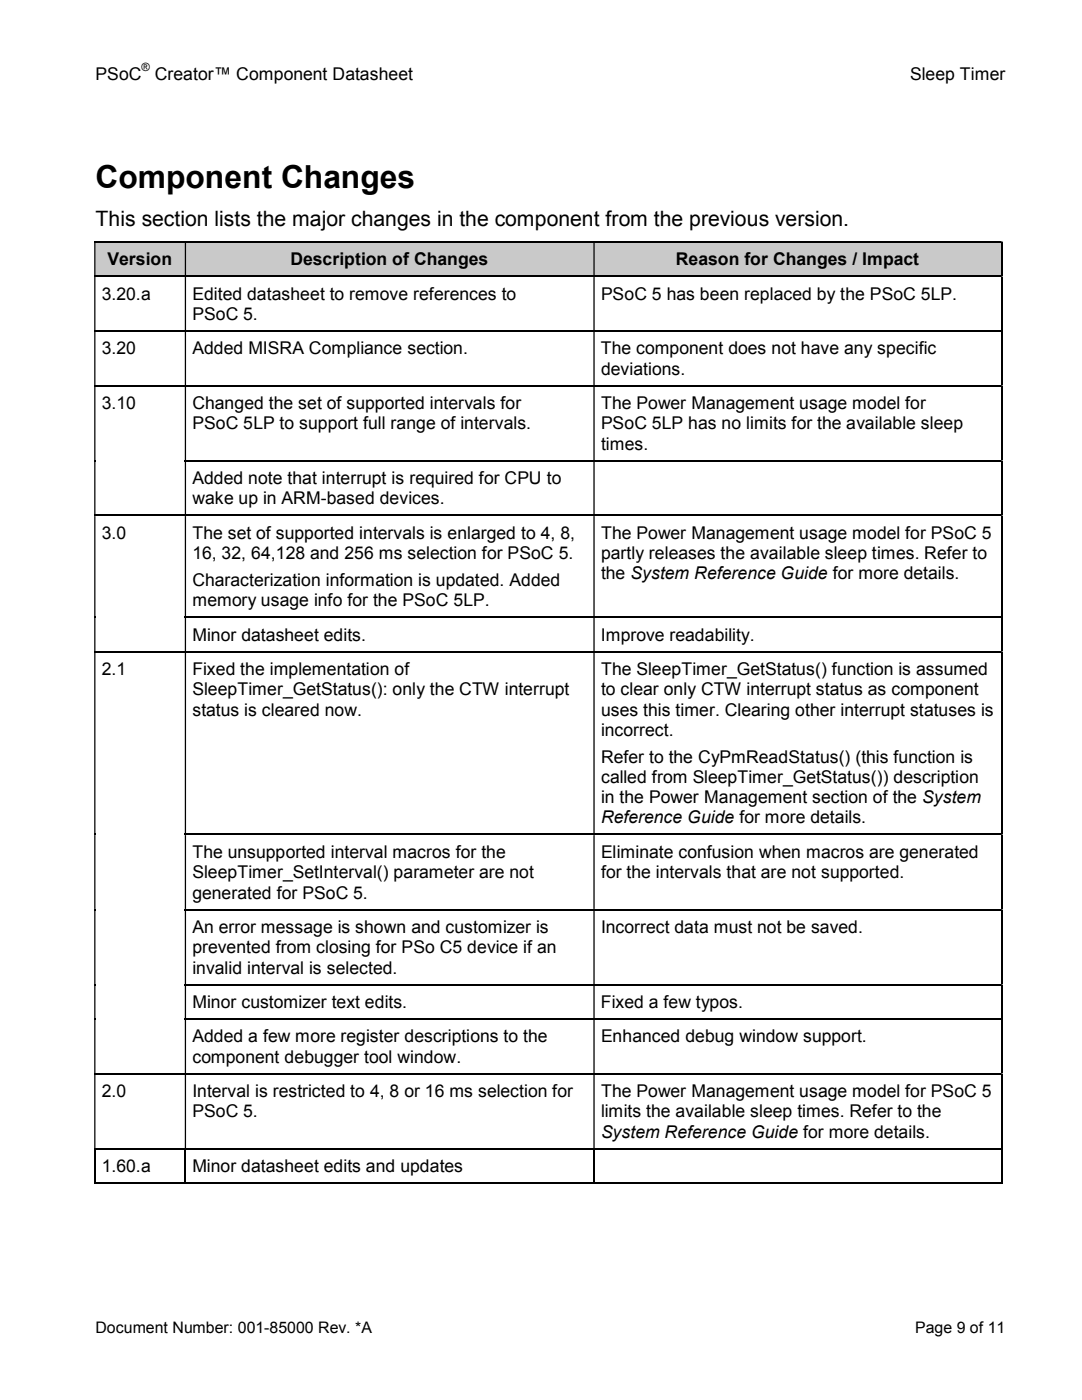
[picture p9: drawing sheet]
<svg xmlns="http://www.w3.org/2000/svg" width="216mm" height="279mm" viewBox="0 0 216 279" stroke-linecap="round" stroke-linejoin="round" font-family="sans-serif">
<defs><g id="words">
<text font-size="6.3" x="19" y="37.6">Component Changes</text>
<text font-size="4.2" x="19" y="45">This section lists the major changes in the component from the previous version.</text>
<g font-size="3.5">
<text x="19" y="16">PSoC</text>
<text x="30.9" y="16">Creator™ Component Datasheet</text>
<text x="181.6" y="16">Sleep Timer</text>
<text x="21.5" y="52.9">Version</text>
<text x="58" y="52.9">Description of Changes</text>
<text x="134.9" y="52.9">Reason for Changes / Impact</text>
<text x="20.3" y="59.8">3.20.a</text>
<text x="38.4" y="59.8">Edited datasheet to remove references to</text>
<text x="119.9" y="59.8">PSoC 5 has been replaced by the PSoC 5LP.</text>
<text x="38.4" y="63.9">PSoC 5.</text>
<text x="20.3" y="70.7">3.20</text>
<text x="38.4" y="70.7">Added MISRA Compliance section.</text>
<text x="119.9" y="70.7">The component does not have any specific</text>
<text x="119.9" y="74.8">deviations.</text>
<text x="20.3" y="81.7">3.10</text>
<text x="38.4" y="81.7">Changed the set of supported intervals for</text>
<text x="119.9" y="81.7">The Power Management usage model for</text>
<text x="38.4" y="85.7">PSoC 5LP to support full range of intervals.</text>
<text x="119.9" y="85.7">PSoC 5LP has no limits for the available sleep</text>
<text x="119.9" y="89.7">times.</text>
<text x="38.4" y="96.6">Added note that interrupt is required for CPU to</text>
<text x="38.4" y="100.7">wake up in ARM-based devices.</text>
<text x="20.3" y="107.5">3.0</text>
<text x="38.4" y="107.5">The set of supported intervals is enlarged to 4, 8,</text>
<text x="119.9" y="107.5">The Power Management usage model for PSoC 5</text>
<text x="38.4" y="111.6">16, 32, 64,128 and 256 ms selection for PSoC 5.</text>
<text x="119.9" y="111.6">partly releases the available sleep times. Refer to</text>
<text x="38.4" y="116.9">Characterization information is updated. Added</text>
<text x="119.9" y="115.6">the System Reference Guide for more details.</text>
<text x="38.4" y="121">memory usage info for the PSoC 5LP.</text>
<text x="38.4" y="127.8">Minor datasheet edits.</text>
<text x="119.9" y="127.8">Improve readability.</text>
<text x="20.3" y="134.7">2.1</text>
<text x="38.4" y="134.7">Fixed the implementation of</text>
<text x="119.9" y="134.7">The SleepTimer_GetStatus() function is assumed</text>
<text x="38.4" y="138.8">SleepTimer_GetStatus(): only the CTW interrupt</text>
<text x="38.4" y="142.8">status is cleared now.</text>
<text x="119.9" y="138.8">to clear only CTW interrupt status as component</text>
<text x="119.9" y="142.8">uses this timer. Clearing other interrupt statuses is</text>
<text x="119.9" y="146.9">incorrect.</text>
<text x="119.9" y="152.2">Refer to the CyPmReadStatus() (this function is</text>
<text x="119.9" y="156.3">called from SleepTimer_GetStatus()) description</text>
<text x="119.9" y="160.3">in the Power Management section of the System</text>
<text x="119.9" y="164.3">Reference Guide for more details.</text>
<text x="38.4" y="171.2">The unsupported interval macros for the</text>
<text x="119.9" y="171.2">Eliminate confusion when macros are generated</text>
<text x="38.4" y="175.3">SleepTimer_SetInterval() parameter are not</text>
<text x="38.4" y="179.3">generated for PSoC 5.</text>
<text x="119.9" y="175.3">for the intervals that are not supported.</text>
<text x="38.4" y="186.2">An error message is shown and customizer is</text>
<text x="38.4" y="190.2">prevented from closing for PSo C5 device if an</text>
<text x="119.9" y="186.2">Incorrect data must not be saved.</text>
<text x="38.4" y="194.3">invalid interval is selected.</text>
<text x="38.4" y="201.2">Minor customizer text edits.</text>
<text x="119.9" y="201.2">Fixed a few typos.</text>
<text x="38.4" y="208">Added a few more register descriptions to the</text>
<text x="119.9" y="208">Enhanced debug window support.</text>
<text x="38.4" y="212.1">component debugger tool window.</text>
<text x="20.3" y="218.9">2.0</text>
<text x="38.4" y="218.9">Interval is restricted to 4, 8 or 16 ms selection for</text>
<text x="119.9" y="218.9">The Power Management usage model for PSoC 5</text>
<text x="38.4" y="223">PSoC 5.</text>
<text x="119.9" y="223">limits the available sleep times. Refer to the</text>
<text x="119.9" y="227">System Reference Guide for more details.</text>
<text x="20.3" y="233.9">1.60.a</text>
<text x="38.4" y="233.9">Minor datasheet edits and updates</text>
</g>
<g font-size="3.2">
<text x="19" y="266">Document Number: 001-85000 Rev. *A</text>
<text x="182.6" y="266">Page 9 of 11</text>
</g>
<text font-size="2.3" x="28.2" y="14.2">®</text>
</g></defs>
<g fill="#cac9c9">
<path d="M19 48.4h17.8v6.6h-17.8z"/>
<path d="M37.1 48.4h81.3v6.6h-81.3z"/>
<path d="M118.7 48.4h81v6.6h-81z"/>
</g>
<g fill="none" stroke="#000" stroke-width=".25">
<path d="M18.8 48.3h181M18.8 55.2h181M199.9 48.4v6.6M199.9 55.3v10.6M18.8 66h181M18.8 77h181M199.9 66.2v10.6M199.9 77.1v14.7M36.9 91.9h162.9M199.9 92.1v10.6M18.8 102.9h181M199.9 103v20.1"/>
<path d="M18.8 130h181M36.9 123.2h162.9M199.9 123.3v6.6M199.9 130.2v36.2M36.9 166.5h162.9M199.9 166.7v14.7M36.9 181.5h162.9M36.9 196.5h162.9M199.9 181.7v14.7M199.9 196.6v6.6M18.8 214.3h181M36.9 203.4h162.9"/>
<path d="M199.9 203.5v10.7M199.9 214.4v14.8M18.8 229.3h181M18.8 236.1h18.1M18.9 229.4v6.9M37 229.4v6.9M37.1 236.1h81.3M118.5 229.4v6.9M118.7 236.1h81.1M199.9 229.4v6.9"/>
</g>
<g fill="#000">
<path d="M199.8 48.1h.2v.3h-.2zM18.8 48.4h.2v6.6h-.2zM36.9 48.4h.2v6.6h-.2zM118.4 48.4h.3v6.6h-.3z" fill-rule="evenodd"/>
<path d="M199.8 55h.2v.3h-.2zM18.8 55.3h.2v10.6h-.2zM36.9 55.3h.2v10.6h-.2zM118.4 55.3h.3v10.6h-.3z" fill-rule="evenodd"/>
<path d="M199.8 65.9h.2v.3h-.2zM18.8 66.2h.2v10.6h-.2zM36.9 66.2h.2v10.6h-.2zM118.4 66.2h.3v10.6h-.3z" fill-rule="evenodd"/>
<path d="M199.8 76.8h.2v.3h-.2zM18.8 77.1h.2v14.7h-.2zM36.9 77.1h.2v14.7h-.2zM118.4 77.1h.3v14.7h-.3z" fill-rule="evenodd"/>
<path d="M199.8 91.8h.2v.3h-.2zM18.8 92.1h.2v10.6h-.2zM36.9 92.1h.2v10.6h-.2zM118.4 92.1h.3v10.6h-.3z" fill-rule="evenodd"/>
<path d="M199.8 102.7h.2v.3h-.2zM18.8 103h.2v20.1h-.2zM36.9 103h.2v20.1h-.2zM118.4 103h.3v20.1h-.3z" fill-rule="evenodd"/>
<path d="M199.8 123.1h.2v.2h-.2zM18.8 123.3h.2v6.6h-.2zM36.9 123.3h.2v6.6h-.2zM118.4 123.3h.3v6.6h-.3z" fill-rule="evenodd"/>
<path d="M199.8 129.9h.2v.3h-.2zM18.8 130.2h.2v36.2h-.2zM36.9 130.2h.2v36.2h-.2zM118.4 130.2h.3v36.2h-.3z" fill-rule="evenodd"/>
<path d="M199.8 166.4h.2v.3h-.2zM18.8 166.7h.2v14.7h-.2zM36.9 166.7h.2v14.7h-.2zM118.4 166.7h.3v14.7h-.3z" fill-rule="evenodd"/>
<path d="M199.8 181.4h.2v.3h-.2zM18.8 181.7h.2v14.7h-.2zM36.9 181.7h.2v14.7h-.2zM118.4 181.7h.3v14.7h-.3z" fill-rule="evenodd"/>
<path d="M199.8 196.4h.2v.2h-.2zM18.8 196.6h.2v6.6h-.2zM36.9 196.6h.2v6.6h-.2zM118.4 196.6h.3v6.6h-.3z" fill-rule="evenodd"/>
<path d="M199.8 203.2h.2v.3h-.2zM18.8 203.5h.2v10.7h-.2zM36.9 203.5h.2v10.7h-.2zM118.4 203.5h.3v10.7h-.3z" fill-rule="evenodd"/>
<path d="M199.8 214.2h.2v.2h-.2zM18.8 214.4h.2v14.8h-.2zM36.9 214.4h.2v14.8h-.2zM118.4 214.4h.3v14.8h-.3z" fill-rule="evenodd"/>
</g>
<path d="M18.8 91.8h.2v.3h-.2zM18.8 123.1h.2v.2h-.2zM18.8 166.4h.2v.3h-.2zM18.8 181.4h.2v.3h-.2zM18.8 196.4h.2v.2h-.2zM18.8 203.2h.2v.3h-.2zM199.8 229.2h.2v.2h-.2zM199.8 236h.2v.3h-.2z" fill="#000"/>
<use href="#words"/>
</svg>
